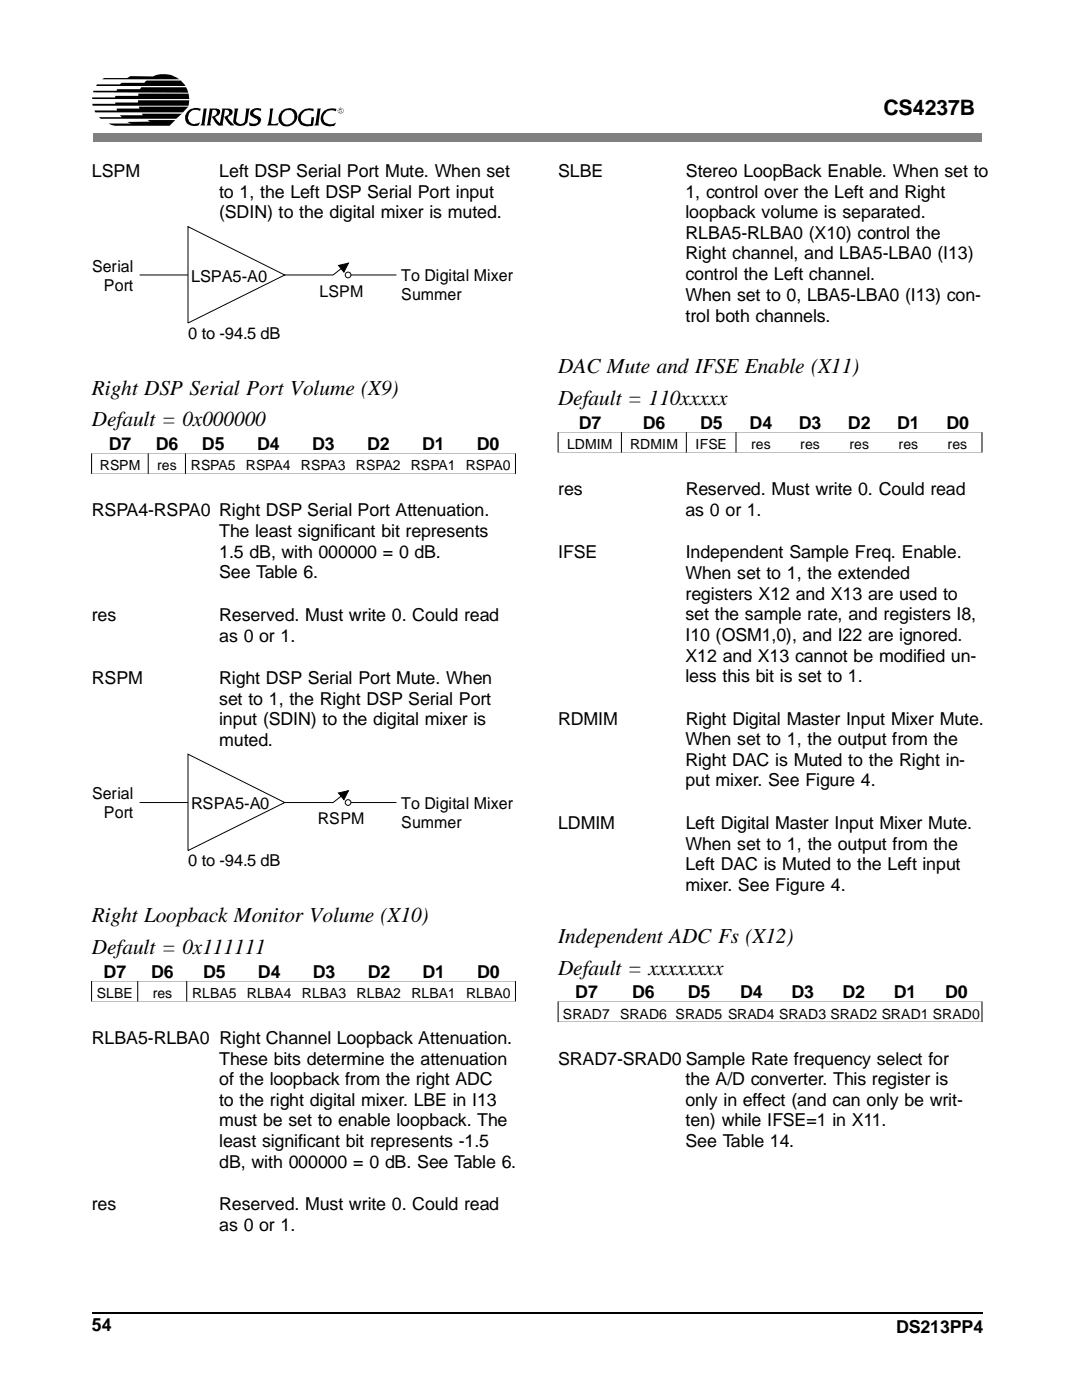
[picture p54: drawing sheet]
<svg xmlns="http://www.w3.org/2000/svg" width="216mm" height="279mm" viewBox="0 0 216 279" stroke-linecap="round" stroke-linejoin="round" font-family="sans-serif">
<defs><g id="words">
<g font-size="4.3">
<text x="176.3" y="23">CS4237B</text>
<text x="111.4" y="74.5">DAC Mute and IFSE Enable (X11)</text>
<text x="18.3" y="78.8">Right DSP Serial Port Volume (X9)</text>
<text x="111.4" y="80.9">Default = 110xxxxx</text>
<text x="18.3" y="85.1">Default = 0x000000</text>
<text x="18.3" y="184">Right Loopback Monitor Volume (X10)</text>
<text x="18.3" y="190.4">Default = 0x111111</text>
<text x="111.4" y="188.2">Independent ADC Fs (X12)</text>
<text x="111.4" y="194.5">Default = xxxxxxxx</text>
</g>
<g font-size="3.6">
<text x="18.3" y="35.3">LSPM</text>
<text x="43.8" y="35.3">Left DSP Serial Port Mute. When set</text>
<text x="111.4" y="35.3">SLBE</text>
<text x="136.9" y="35.3">Stereo LoopBack Enable. When set to</text>
<text x="43.7" y="39.5">to 1, the Left DSP Serial Port input</text>
<text x="136.8" y="39.5">1, control over the Left and Right</text>
<text x="43.7" y="43.6">(SDIN) to the digital mixer is muted.</text>
<text x="136.8" y="43.6">loopback volume is separated.</text>
<text x="136.8" y="47.7">RLBA5-RLBA0 (X10) control the</text>
<text x="136.8" y="51.8">Right channel, and LBA5-LBA0 (I13)</text>
<text x="136.8" y="55.9">control the Left channel.</text>
<text x="136.8" y="60">When set to 0, LBA5-LBA0 (I13) con-</text>
<text x="136.8" y="64.2">trol both channels.</text>
<text x="21.7" y="89.8">D7</text>
<text x="31.1" y="89.8">D6</text>
<text x="40.3" y="89.8">D5</text>
<text x="51.3" y="89.8">D4</text>
<text x="62.3" y="89.8">D3</text>
<text x="73.3" y="89.8">D2</text>
<text x="84.2" y="89.8">D1</text>
<text x="95.2" y="89.8">D0</text>
<text x="115.5" y="85.6">D7</text>
<text x="128.3" y="85.6">D6</text>
<text x="139.7" y="85.6">D5</text>
<text x="149.6" y="85.6">D4</text>
<text x="159.4" y="85.6">D3</text>
<text x="169.2" y="85.6">D2</text>
<text x="179" y="85.6">D1</text>
<text x="188.8" y="85.6">D0</text>
<text x="111.4" y="98.8">res</text>
<text x="136.8" y="98.8">Reserved. Must write 0. Could read</text>
<text x="18.3" y="103.1">RSPA4-RSPA0 Right DSP Serial Port Attenuation.</text>
<text x="43.7" y="107.2">The least significant bit represents</text>
<text x="136.8" y="103">as 0 or 1.</text>
<text x="43.7" y="111.3">1.5 dB, with 000000 = 0 dB.</text>
<text x="111.4" y="111.5">IFSE</text>
<text x="136.9" y="111.5">Independent Sample Freq. Enable.</text>
<text x="43.7" y="115.4">See Table 6.</text>
<text x="136.8" y="115.5">When set to 1, the extended</text>
<text x="136.8" y="119.7">registers X12 and X13 are used to</text>
<text x="18.3" y="123.9">res</text>
<text x="43.7" y="123.9">Reserved. Must write 0. Could read</text>
<text x="136.8" y="123.8">set the sample rate, and registers I8,</text>
<text x="43.7" y="128">as 0 or 1.</text>
<text x="136.8" y="127.9">I10 (OSM1,0), and I22 are ignored.</text>
<text x="18.3" y="136.5">RSPM</text>
<text x="43.7" y="136.5">Right DSP Serial Port Mute. When</text>
<text x="136.8" y="132">X12 and X13 cannot be modified un-</text>
<text x="136.8" y="136.1">less this bit is set to 1.</text>
<text x="43.7" y="140.6">set to 1, the Right DSP Serial Port</text>
<text x="43.7" y="144.7">input (SDIN) to the digital mixer is</text>
<text x="43.7" y="148.9">muted.</text>
<text x="111.4" y="144.6">RDMIM</text>
<text x="136.8" y="148.7">When set to 1, the output from the</text>
<text x="136.8" y="144.6">Right Digital Master Input Mixer Mute.</text>
<text x="136.8" y="152.9">Right DAC is Muted to the Right in-</text>
<text x="136.8" y="156.9">put mixer. See Figure 4.</text>
<text x="111.4" y="165.4">LDMIM</text>
<text x="136.8" y="165.4">Left Digital Master Input Mixer Mute.</text>
<text x="136.8" y="169.6">When set to 1, the output from the</text>
<text x="136.8" y="173.7">Left DAC is Muted to the Left input</text>
<text x="136.8" y="177.8">mixer. See Figure 4.</text>
<text x="20.7" y="195.1">D7</text>
<text x="30.1" y="195.1">D6</text>
<text x="40.6" y="195.1">D5</text>
<text x="51.5" y="195.1">D4</text>
<text x="62.4" y="195.1">D3</text>
<text x="73.4" y="195.1">D2</text>
<text x="84.3" y="195.1">D1</text>
<text x="95.2" y="195.1">D0</text>
<text x="114.8" y="199.2">D7</text>
<text x="126.2" y="199.2">D6</text>
<text x="137.3" y="199.2">D5</text>
<text x="147.7" y="199.2">D4</text>
<text x="157.9" y="199.2">D3</text>
<text x="168.1" y="199.2">D2</text>
<text x="178.4" y="199.2">D1</text>
<text x="188.6" y="199.2">D0</text>
<text x="18.3" y="208.4">RLBA5-RLBA0 Right Channel Loopback Attenuation.</text>
<text x="43.7" y="212.5">These bits determine the attenuation</text>
<text x="111.4" y="212.5">SRAD7-SRAD0 Sample Rate frequency select for</text>
<text x="43.7" y="216.6">of the loopback from the right ADC</text>
<text x="43.7" y="220.7">to the right digital mixer. LBE in I13</text>
<text x="136.8" y="216.6">the A/D converter. This register is</text>
<text x="136.8" y="220.7">only in effect (and can only be writ-</text>
<text x="43.7" y="224.8">must be set to enable loopback. The</text>
<text x="136.8" y="224.8">ten) while IFSE=1 in X11.</text>
<text x="43.7" y="228.9">least significant bit represents -1.5</text>
<text x="43.7" y="233.1">dB, with 000000 = 0 dB. See Table 6.</text>
<text x="136.8" y="228.9">See Table 14.</text>
<text x="18.3" y="241.5">res</text>
<text x="43.7" y="241.5">Reserved. Must write 0. Could read</text>
<text x="43.7" y="245.6">as 0 or 1.</text>
<text x="18.3" y="265.6">54</text>
<text x="178.8" y="266.1">DS213PP4</text>
</g>
<g font-size="3.3">
<text x="18.4" y="54.2">Serial</text>
<text x="20.7" y="58.1">Port</text>
<text x="38.1" y="56.2">LSPA5-A0</text>
<text x="80.1" y="56.1">To Digital Mixer</text>
<text x="80.1" y="60">Summer</text>
<text x="37.6" y="67.6">0 to -94.5 dB</text>
<text x="18.4" y="159.5">Serial</text>
<text x="38.1" y="161.5">RSPA5-A0</text>
<text x="80.1" y="161.4">To Digital Mixer</text>
<text x="20.7" y="163.3">Port</text>
<text x="80.1" y="165.2">Summer</text>
<text x="37.6" y="172.9">0 to -94.5 dB</text>
</g>
<g font-size="3.2">
<text x="63.7" y="59.2">LSPM</text>
<text x="63.4" y="164.5">RSPM</text>
</g>
<g font-size="2.8">
<text x="113.1" y="89.6">LDMIM</text>
<text x="125.7" y="89.6">RDMIM</text>
<text x="138.8" y="89.6">IFSE</text>
<text x="149.9" y="89.6">res</text>
<text x="159.7" y="89.6">res</text>
<text x="169.5" y="89.6">res</text>
<text x="179.3" y="89.6">res</text>
<text x="189.1" y="89.6">res</text>
<text x="19.9" y="93.9">RSPM</text>
<text x="31.4" y="93.9">res</text>
<text x="38.1" y="93.9">RSPA5</text>
<text x="49.1" y="93.9">RSPA4</text>
<text x="60.1" y="93.9">RSPA3</text>
<text x="71" y="93.9">RSPA2</text>
<text x="82" y="93.9">RSPA1</text>
<text x="92.9" y="93.9">RSPA0</text>
<text x="19.4" y="199.2">SLBE</text>
<text x="30.5" y="199.2">res</text>
<text x="38.3" y="199.2">RLBA5</text>
<text x="49.3" y="199.2">RLBA4</text>
<text x="60.2" y="199.2">RLBA3</text>
<text x="71.2" y="199.2">RLBA2</text>
<text x="82.1" y="199.2">RLBA1</text>
<text x="93" y="199.2">RLBA0</text>
<text x="112.3" y="203.3">SRAD7</text>
<text x="123.7" y="203.3">SRAD6 SRAD5 SRAD4 SRAD3 SRAD2 SRAD1 SRAD0</text>
</g>
</g></defs>
<g fill="none" stroke="#000" stroke-width=".2">
<path d="M27.9 54.9h9.6M37.5 45.2l19.3 9.7-19.3 9.6zM69.5 52.5l-3 2.4h-9.7M69.5 54.9h9.6M18.3 90.5v4.1M18.3 90.5h84.6v4.1M18.3 94.5h84.6M29.6 90.5v4.1M37 90.5v4.1M124 86.2v4.1M137 86.2v4.1M146.9 86.2v4.1"/>
<path d="M195.9 86.2h-84.5v4.1h84.5M195.9 86.2v4.1M18.3 195.8v4.1M18.3 195.8h84.6v4.1M18.3 199.8h84.6M27.5 195.8v4.1M37.3 195.8v4.1M195.9 199.9h-84.5v4.1M195.9 199.9v4.1M111.4 203.9h84.5"/>
</g>
<path d="M67.5 53l2-.5-.9 1.8z" fill-rule="evenodd" fill="#000" stroke="#000" stroke-width=".2"/>
<circle cx="69.5" cy="54.9" r=".57" fill="#fff" stroke="#000" stroke-width=".2"/>
<path d="M37.5 150.5l19.3 9.7-19.3 9.6zM69.5 157.7l-3 2.5h-9.7M27.9 160.2h9.6M69.5 160.2h9.6" fill="none" stroke="#000" stroke-width=".2"/>
<path d="M67.5 158.3l2-.5-.9 1.8z" fill-rule="evenodd" fill="#000" stroke="#000" stroke-width=".2"/>
<circle cx="69.5" cy="160.2" r=".57" fill="#fff" stroke="#000" stroke-width=".2"/>
<path d="M18.7 26.5h177.2v1.7h-177.2z" fill="#808080"/>
<g fill="#000">
<path d="M18.7 18.1h4.6l.1-.3h4.5l.3-.4h8.9l.5 1.1-19-.1z" fill-rule="evenodd"/>
<path d="M18.4 19.4h4.6v-.3h4.6v-.4h10l.2 1.1h-19.4z" fill-rule="evenodd"/>
<path d="M19.4 16.8h4.5l.4-.3h4.5l.5-.4h6.8l.9 1.1h-17.8z" fill-rule="evenodd"/>
<path d="M20.4 15.8l.4-.2h4.6l.6-.4 4.5 .1a5.3 5.3 0 0 1 5.3 .5z" fill-rule="evenodd"/>
<path d="M18.4 20.7h4.6v-.2h4.5v-.5h10.3l-.2 1.1h-19.1z" fill-rule="evenodd"/>
<path d="M18.8 22.1h4.6l-.1-.4h4.5l-.1-.4h9.9l-1.1 1.1h-17.5z" fill-rule="evenodd"/>
<path d="M19.7 23.4h4.6l-.4-.4h4.6l-.2-.3h8l-1.1 1h-15.1z" fill-rule="evenodd"/>
<path d="M21.6 24.7h4.6l-.8-.4h4.6l-.5-.3h5.5l-1.2 1.1h-10.9z" fill-rule="evenodd"/>
<path d="M37.4 22.3a2.7 2.7 0 0 1 2.7-.6l-.2 .5a1.52 1.52 0 0 0-1.9 .2 1.52 1.52 0 0 0-.2 1.9l.2 .2a1.29 1.29 0 0 0 1.5 .1l.4-.2a1.16 1.16 0 0 1-1.6 .7 1.64 1.64 0 0 1-1.3-1.1 1.64 1.64 0 0 1 .4-1.7z" fill-rule="evenodd"/>
<path d="M40.6 21.7h.8l-.2 .1-.4 2.9 .1 .3h-.9l.2-.3z" fill-rule="evenodd"/>
<path d="M41.7 21.7h1.8a.6 .6 0 0 1 .4 .9l-.3 .4-.7 .4 1.3 1.6h-.7l-.7-.7-.5-1a.75 .75 0 0 0 .9-.4 .75 .75 0 0 0-.3-1h-.5l-.4 2.8 .1 .3h-1l.3-.3 .4-2.8z" fill-rule="evenodd"/>
<path d="M44.2 21.7h1.6l.4 .2 .2 .2v.5l-.9 .8 .3 .7 1 .9h-.8l-.7-.7-.5-1a.75 .75 0 0 0 .8-.4 .75 .75 0 0 0-.1-.8l-.6-.2-.5 2.8 .2 .3h-.9l.2-.2 .5-2.9z" fill-rule="evenodd"/>
<path d="M46.7 21.7h.9l-.2 .3-.3 2a.9 .9 0 0 0 .9 .7 .9 .9 0 0 0 .9-.7l.2-2.1-.1-.2h.9l-.2 .3-.3 2.1a1.57 1.57 0 0 1-1.4 1.1 1.57 1.57 0 0 1-1.5-.9l.3-2.4z" fill-rule="evenodd"/>
<path d="M50 22.1l.4-.3 1-.3 .7 .2v.5a.89 .89 0 0 0-.9-.3 .89 .89 0 0 0-.7 .7l.5 .4a1 1 0 0 1 1.1 1.1 1.64 1.64 0 0 1-2.3 .9l-.1-.6a1.05 1.05 0 0 0 1.8-.3 .82 .82 0 0 0-.8-.6l-.2-.1a.83 .83 0 0 1-.5-1.3z" fill-rule="evenodd"/>
<path d="M53.8 21.7h.8l-.2 .4-.3 2.6 .6 .1 .9-.3-.2 .5h-2.1l.2-.3 .2-1z" fill-rule="evenodd"/>
<path d="M56.1 22.2l.7-.5 1-.2 .9 .4 .1 .1h-1.6l-.6 .3-.4 .6v1v.3l.6 .6h.7l.7-.2 .5-.8v-1l-.4-.7-.3-.1h.8l.4 .5 .2 .6-.1 .7-.3 .5-.5 .5-.9 .4h-.8l-.5-.2-.6-.6-.2-.6 .2-.9z" fill-rule="evenodd"/>
<path d="M60.2 22.1l.7-.4 .9-.1 .8 .1-.1 .5a1.58 1.58 0 0 0-2 .3 1.58 1.58 0 0 0-.1 2l.2 .1a1.68 1.68 0 0 0 1.4 .1l.1-1.3h.6l-.2 1.6a2.37 2.37 0 0 1-2.8-.5 1.74 1.74 0 0 1 .5-2.4z" fill-rule="evenodd"/>
<path d="M63.2 21.7h.9l-.2 .1-.4 2.9 .1 .3h-.9l.3-.3 .4-2.8z" fill-rule="evenodd"/>
<path d="M64.7 22.1a2.74 2.74 0 0 1 2.4-.4l-.1 .5a1.56 1.56 0 0 0-2 .2 1.56 1.56 0 0 0-.1 2.1l.2 .1a1.74 1.74 0 0 0 1.9-.1l-.3 .7a2.14 2.14 0 0 1-2.6-1.1v-.9z" fill-rule="evenodd"/>
<path d="M67.5 21.7l.2-.1-.2 .3v.5l.2 .2 .6-.1a.49 .49 0 0 0 .1-.8l-.2-.1 .2 .1a.57 .57 0 0 1-.2 .9l-.5 .1-.2-.1-.1-.4z" fill-rule="evenodd"/>
<path d="M67.7 21.7l.5 .2-.1 .2 .2 .3-.2-.1v-.2h-.3v-.2l.1 .2h.2v-.2h-.4z" fill-rule="evenodd"/>
<path d="M67.8 22.1l.1 .3h-.2z" fill-rule="evenodd"/>
<path d="M67.7 21.5l.5 .1z" fill-rule="evenodd"/>
</g>
<path d="M18.3 262h177.8" fill="none" stroke="#000" stroke-width=".32"/>
<use href="#words"/>
</svg>
